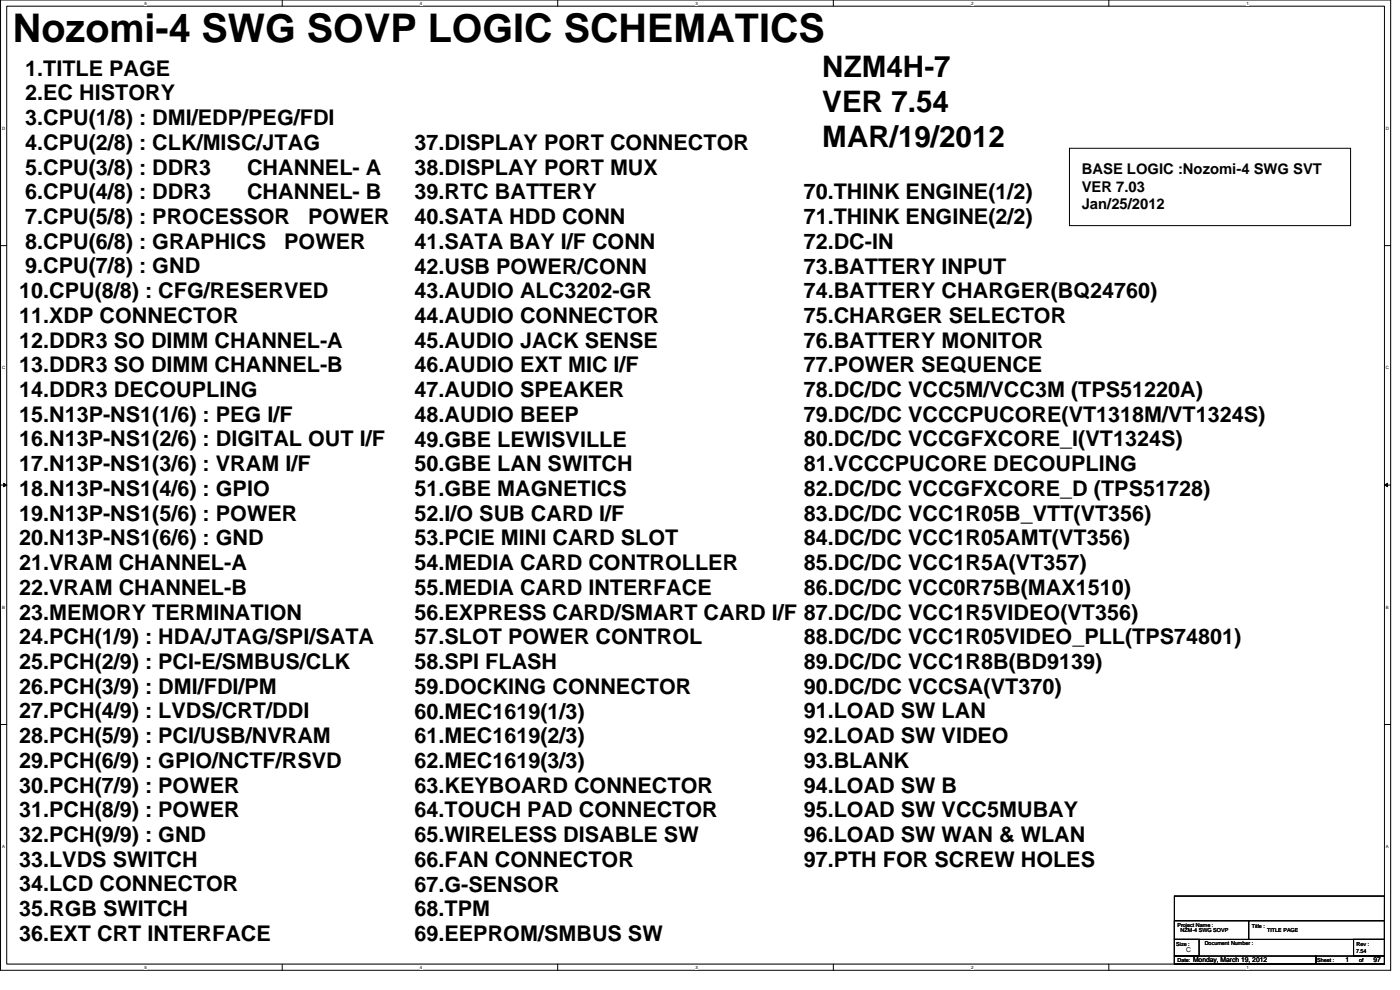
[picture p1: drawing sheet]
<svg xmlns="http://www.w3.org/2000/svg" width="420mm" height="297mm" viewBox="0 0 420 297" stroke-linecap="round" stroke-linejoin="round" font-family="sans-serif">
<defs><g id="words">
<text font-size="11.9" x="3.9" y="12.6">Nozomi-4 SWG SOVP LOGIC SCHEMATICS</text>
<g font-size="8.9">
<text x="246.8" y="23.1">NZM4H-7</text>
<text x="246.8" y="33.6">VER 7.54</text>
<text x="246.8" y="44">MAR/19/2012</text>
</g>
<g font-size="6.5">
<text x="7.6" y="22.7">1.TITLE PAGE</text>
<text x="7.6" y="30.1">2.EC HISTORY</text>
<text x="7.6" y="37.5">3.CPU(1/8) : DMI/EDP/PEG/FDI</text>
<text x="7.6" y="45">4.CPU(2/8) : CLK/MISC/JTAG</text>
<text x="124.4" y="45">37.DISPLAY PORT CONNECTOR</text>
<text x="7.6" y="52.4">5.CPU(3/8) : DDR3</text>
<text x="74.1" y="52.4">CHANNEL- A</text>
<text x="124.4" y="52.4">38.DISPLAY PORT MUX</text>
<text x="7.6" y="59.8">6.CPU(4/8) : DDR3</text>
<text x="74.1" y="59.8">CHANNEL- B</text>
<text x="124.4" y="59.8">39.RTC BATTERY</text>
<text x="241.2" y="59.8">70.THINK ENGINE(1/2)</text>
<text x="7.6" y="67.2">7.CPU(5/8) : PROCESSOR</text>
<text x="92.5" y="67.2">POWER</text>
<text x="124.4" y="67.2">40.SATA HDD CONN</text>
<text x="241.2" y="67.2">71.THINK ENGINE(2/2)</text>
<text x="7.6" y="74.6">8.CPU(6/8) : GRAPHICS</text>
<text x="85.3" y="74.6">POWER</text>
<text x="124.4" y="74.7">41.SATA BAY I/F CONN</text>
<text x="241.2" y="74.7">72.DC-IN</text>
<text x="7.6" y="82">9.CPU(7/8) : GND</text>
<text x="124.4" y="82.1">42.USB POWER/CONN</text>
<text x="241.2" y="82.1">73.BATTERY INPUT</text>
<text x="5.7" y="89.5">10.CPU(8/8) : CFG/RESERVED</text>
<text x="124.4" y="89.5">43.AUDIO ALC3202-GR</text>
<text x="241.2" y="89.5">74.BATTERY CHARGER(BQ24760)</text>
<text x="5.7" y="96.9">11.XDP CONNECTOR</text>
<text x="124.4" y="96.9">44.AUDIO CONNECTOR</text>
<text x="241.2" y="96.9">75.CHARGER SELECTOR</text>
<text x="5.7" y="104.3">12.DDR3 SO DIMM CHANNEL-A</text>
<text x="124.4" y="104.3">45.AUDIO JACK SENSE</text>
<text x="241.2" y="104.4">76.BATTERY MONITOR</text>
<text x="5.7" y="111.7">13.DDR3 SO DIMM CHANNEL-B</text>
<text x="124.4" y="111.7">46.AUDIO EXT MIC I/F</text>
<text x="241.2" y="111.8">77.POWER SEQUENCE</text>
<text x="5.7" y="119.1">14.DDR3 DECOUPLING</text>
<text x="124.4" y="119.2">47.AUDIO SPEAKER</text>
<text x="241.2" y="119.2">78.DC/DC VCC5M/VCC3M (TPS51220A)</text>
<text x="5.7" y="126.5">15.N13P-NS1(1/6) : PEG I/F</text>
<text x="124.4" y="126.6">48.AUDIO BEEP</text>
<text x="241.2" y="126.6">79.DC/DC VCCCPUCORE(VT1318M/VT1324S)</text>
<text x="5.7" y="134">16.N13P-NS1(2/6) : DIGITAL OUT I/F</text>
<text x="124.4" y="134">49.GBE LEWISVILLE</text>
<text x="241.2" y="133.9">80.DC/DC VCCGFXCORE_I(VT1324S)</text>
<text x="5.7" y="141.4">17.N13P-NS1(3/6) : VRAM I/F</text>
<text x="124.4" y="141.4">50.GBE LAN SWITCH</text>
<text x="241.2" y="141.4">81.VCCCPUCORE DECOUPLING</text>
<text x="5.7" y="148.8">18.N13P-NS1(4/6) : GPIO</text>
<text x="124.4" y="148.8">51.GBE MAGNETICS</text>
<text x="241.2" y="148.8">82.DC/DC VCCGFXCORE_D (TPS51728)</text>
<text x="5.7" y="156.2">19.N13P-NS1(5/6) : POWER</text>
<text x="124.4" y="156.2">52.I/O SUB CARD I/F</text>
<text x="241.2" y="156.2">83.DC/DC VCC1R05B_VTT(VT356)</text>
<text x="5.7" y="163.6">20.N13P-NS1(6/6) : GND</text>
<text x="124.4" y="163.6">53.PCIE MINI CARD SLOT</text>
<text x="241.2" y="163.6">84.DC/DC VCC1R05AMT(VT356)</text>
<text x="5.7" y="171">21.VRAM CHANNEL-A</text>
<text x="124.4" y="171.1">54.MEDIA CARD CONTROLLER</text>
<text x="241.2" y="171">85.DC/DC VCC1R5A(VT357)</text>
<text x="5.7" y="178.5">22.VRAM CHANNEL-B</text>
<text x="124.4" y="178.5">55.MEDIA CARD INTERFACE</text>
<text x="241.2" y="178.5">86.DC/DC VCC0R75B(MAX1510)</text>
<text x="5.7" y="185.9">23.MEMORY TERMINATION</text>
<text x="124.4" y="185.9">56.EXPRESS CARD/SMART CARD I/F 87.DC/DC VCC1R5VIDEO(VT356)</text>
<text x="5.7" y="193.3">24.PCH(1/9) : HDA/JTAG/SPI/SATA</text>
<text x="124.4" y="193.3">57.SLOT POWER CONTROL</text>
<text x="241.2" y="193.3">88.DC/DC VCC1R05VIDEO_PLL(TPS74801)</text>
<text x="5.7" y="200.7">25.PCH(2/9) : PCI-E/SMBUS/CLK</text>
<text x="124.4" y="200.7">58.SPI FLASH</text>
<text x="241.2" y="200.7">89.DC/DC VCC1R8B(BD9139)</text>
<text x="5.7" y="208.1">26.PCH(3/9) : DMI/FDI/PM</text>
<text x="124.4" y="208.1">59.DOCKING CONNECTOR</text>
<text x="241.2" y="208.1">90.DC/DC VCCSA(VT370)</text>
<text x="5.7" y="215.6">27.PCH(4/9) : LVDS/CRT/DDI</text>
<text x="124.4" y="215.6">60.MEC1619(1/3)</text>
<text x="241.2" y="215.6">91.LOAD SW LAN</text>
<text x="5.7" y="223">28.PCH(5/9) : PCI/USB/NVRAM</text>
<text x="124.4" y="223">61.MEC1619(2/3)</text>
<text x="241.2" y="223">92.LOAD SW VIDEO</text>
<text x="5.7" y="230.4">29.PCH(6/9) : GPIO/NCTF/RSVD</text>
<text x="124.4" y="230.4">62.MEC1619(3/3)</text>
<text x="241.2" y="230.4">93.BLANK</text>
<text x="5.7" y="237.8">30.PCH(7/9) : POWER</text>
<text x="124.4" y="237.8">63.KEYBOARD CONNECTOR</text>
<text x="241.2" y="237.8">94.LOAD SW B</text>
<text x="5.7" y="245.2">31.PCH(8/9) : POWER</text>
<text x="124.4" y="245.2">64.TOUCH PAD CONNECTOR</text>
<text x="241.2" y="245.2">95.LOAD SW VCC5MUBAY</text>
<text x="5.7" y="252.7">32.PCH(9/9) : GND</text>
<text x="124.4" y="252.7">65.WIRELESS DISABLE SW</text>
<text x="241.2" y="252.7">96.LOAD SW WAN &amp; WLAN</text>
<text x="5.7" y="260.1">33.LVDS SWITCH</text>
<text x="124.4" y="260.1">66.FAN CONNECTOR</text>
<text x="241.2" y="260.1">97.PTH FOR SCREW HOLES</text>
<text x="5.7" y="267.5">34.LCD CONNECTOR</text>
<text x="124.4" y="267.5">67.G-SENSOR</text>
<text x="5.7" y="274.9">35.RGB SWITCH</text>
<text x="124.4" y="274.9">68.TPM</text>
<text x="5.7" y="282.3">36.EXT CRT INTERFACE</text>
<text x="124.4" y="282.3">69.EEPROM/SMBUS SW</text>
</g>
<g font-size="4.4">
<text x="324.6" y="52.3">BASE LOGIC :Nozomi-4 SWG SVT</text>
<text x="324.6" y="57.6">VER 7.03</text>
<text x="324.6" y="62.8">Jan/25/2012</text>
</g>
<g font-size="2">
<text x="356" y="285.6">C</text>
<text x="358" y="288.8">Monday, March 19, 2012</text>
<text x="403.8" y="288.8">1</text>
<text x="412.2" y="288.8">97</text>
</g>
<g font-size="1.7">
<text x="353.4" y="278.1">Project Name :</text>
<text x="354.3" y="279.6">NZM-4 SWG SOVP</text>
<text x="375.7" y="278.3">Title :</text>
<text x="380.3" y="279.6">TITLE PAGE</text>
<text x="353" y="283.7">Size :</text>
<text x="361.6" y="283.5">Document Number :</text>
<text x="407" y="285.9">7.54</text>
<text x="407.1" y="283.7">Rev :</text>
<text x="353.4" y="288.7">Date:</text>
<text x="395.3" y="288.7">Sheet :</text>
<text x="407.9" y="288.7">of</text>
</g>
<g font-size="1.3">
<text x="43.3" y="1.4">5</text>
<text x="126" y="1.4">4</text>
<text x="208.7" y="1.4">3</text>
<text x="291.4" y="1.4">2</text>
<text x="374.1" y="1.4">1</text>
<text x=".6" y="38.9">D</text>
<text x="416" y="38.9">D</text>
<text x=".6" y="110.8">C</text>
<text x="416" y="110.8">C</text>
<text x=".6" y="182.6">B</text>
<text x="416" y="182.6">B</text>
<text x=".6" y="254.5">A</text>
<text x="416" y="254.5">A</text>
<text x="43.3" y="290.7">5</text>
<text x="126" y="290.7">4</text>
<text x="208.7" y="290.7">3</text>
<text x="291.4" y="290.7">2</text>
<text x="374.1" y="290.7">1</text>
</g>
</g></defs>
<path d="M.2 0h417.2v291.1h-417.2zM2 1.9h413.5v287.4h-413.5z" fill="none" stroke="#000" stroke-width=".3"/>
<g fill="#fff">
<path d="M43.3 .2h.8v1.5h-.8z"/>
<path d="M43.3 289.5h.8v1.5h-.8z"/>
</g>
<path d="M84.7 0v1.9M84.7 289.3v1.8" fill="none" stroke="#000" stroke-width=".3"/>
<g fill="#fff">
<path d="M126 .2h.7v1.5h-.7z"/>
<path d="M126 289.5h.7v1.5h-.7z"/>
</g>
<path d="M167.4 0v1.9M167.4 289.3v1.8" fill="none" stroke="#000" stroke-width=".3"/>
<g fill="#fff">
<path d="M208.7 .2h.7v1.5h-.7z"/>
<path d="M208.7 289.5h.7v1.5h-.7z"/>
</g>
<path d="M250.1 0v1.9M250.1 289.3v1.8" fill="none" stroke="#000" stroke-width=".3"/>
<g fill="#fff">
<path d="M291.4 .2h.7v1.5h-.7z"/>
<path d="M291.4 289.5h.7v1.5h-.7z"/>
</g>
<path d="M332.8 0v1.9M332.8 289.3v1.8" fill="none" stroke="#000" stroke-width=".3"/>
<g fill="#fff">
<path d="M374.1 .2h.7v1.5h-.7z"/>
<path d="M374.1 289.5h.7v1.5h-.7z"/>
<path d="M.6 37.8h1v1.4h-1z"/>
<path d="M416 37.8h.9v1.4h-.9z"/>
<path d="M.6 109.6h1v1.5h-1z"/>
<path d="M416 109.6h.9v1.5h-.9z"/>
</g>
<path d="M.2 73.7h1.8M415.5 73.7h1.9" fill="none" stroke="#000" stroke-width=".3"/>
<g fill="#fff">
<path d="M.6 181.4h.9v1.5h-.9z"/>
<path d="M416 181.4h.8v1.5h-.8z"/>
</g>
<path d="M.2 145.5h1.8M415.5 145.5h1.9" fill="none" stroke="#000" stroke-width=".3"/>
<path d="M1.1 145l.9 .5-.9 .5zM415.5 145.5l.9-.5v1z" fill="#000" stroke="#000" stroke-width=".3"/>
<g fill="#fff">
<path d="M.6 253.3h.8v1.5h-.8z"/>
<path d="M416 253.3h.8v1.5h-.8z"/>
</g>
<path d="M321 44.5h84.3v23.2h-84.3zM.2 217.4h1.8M415.5 217.4h1.9M352.5 276.3h22.2v5.6h-22.2zM352.5 268.9h63v20.4h-63zM374.7 276.3h40.8v5.6h-40.8zM352.5 281.9h7.4v5h-7.4zM352.5 286.9h42.4v2.4h-42.4zM394.9 286.9h20.6v2.4h-20.6zM406.2 281.9h9.3v5h-9.3z" fill="none" stroke="#000" stroke-width=".3"/>
<use href="#words"/>
</svg>
